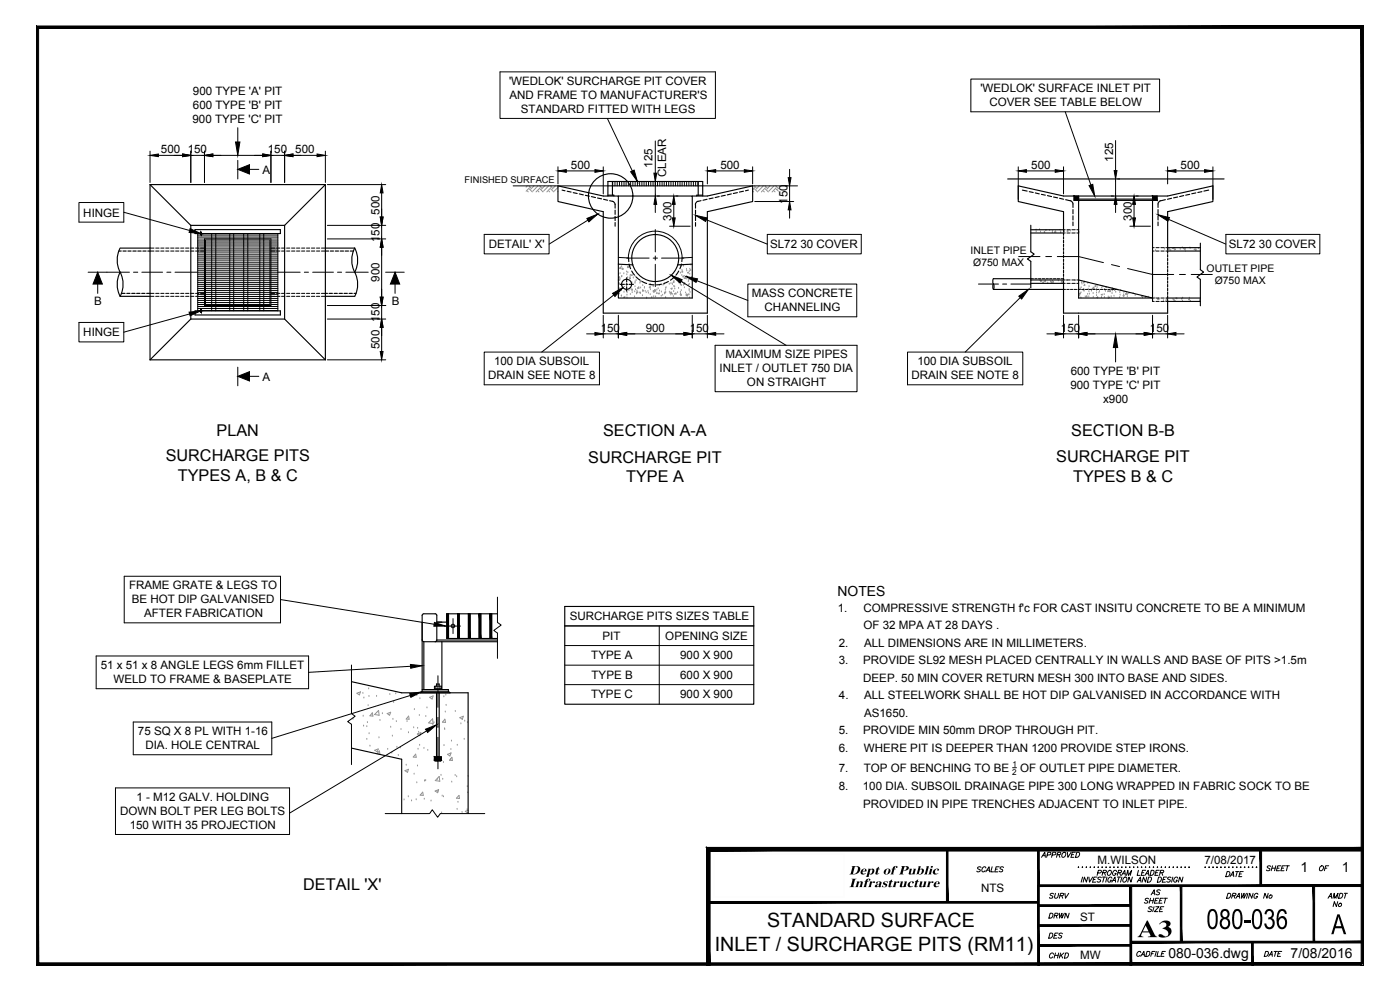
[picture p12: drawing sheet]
<svg xmlns="http://www.w3.org/2000/svg" width="420mm" height="297mm" viewBox="0 0 420 297" stroke-linecap="round" stroke-linejoin="round" font-family="sans-serif">
<defs><g id="words">
<g font-size="9.3">
<text x="362.1" y="278.7">080-036</text>
<text x="399.5" y="280.3">A</text>
</g>
<text font-size="8.9" x="341.2" y="281.2">A3</text>
<g font-size="5.9">
<text x="230.2" y="278.1">STANDARD SURFACE</text>
<text x="214.5" y="285.3">INLET / SURCHARGE PITS (RM11)</text>
</g>
<g font-size="4.9">
<text x="65" y="130.8">PLAN</text>
<text x="181" y="130.8">SECTION A-A</text>
<text x="321.5" y="130.8">SECTION B-B</text>
<text x="49.7" y="138.4">SURCHARGE PITS</text>
<text x="176.6" y="138.8">SURCHARGE PIT</text>
<text x="317" y="138.7">SURCHARGE PIT</text>
<text x="53.4" y="144.3">TYPES A, B &amp; C</text>
<text x="187.9" y="144.6">TYPE A</text>
<text x="322.1" y="144.6">TYPES B &amp; C</text>
<text x="91" y="267.1">DETAIL 'X'</text>
<text x="344.7" y="269.9">AS</text>
<text x="399.3" y="273.4">No</text>
</g>
<g font-size="4.8">
<text x="254.8" y="262.4">Dept of Public</text>
<text x="254.8" y="266.2">Infrastructure</text>
</g>
<g font-size="4.4">
<text x="292.1" y="262.8">SCALES</text>
<text x="328.4" y="263.9">PROGRAM LEADER</text>
<text x="379.2" y="262.5">SHEET OF</text>
<text x="366.9" y="264.2">DATE</text>
<text x="314" y="270.6">SURV</text>
<text x="343.6" y="274.8">SIZE</text>
<text x="367.2" y="270.6">DRAWING No</text>
<text x="314" y="276.6">DRWN</text>
<text x="314" y="282.6">DES</text>
<text x="314" y="288.6">CHKD</text>
<text x="378.5" y="288.2">DATE</text>
</g>
<g font-size="4.2">
<text x="251.4" y="178.8">NOTES</text>
<text x="390.3" y="261.7">1</text>
<text x="402.7" y="261.7">1</text>
<text x="350.6" y="287.3">080-036.dwg</text>
<text x="387.3" y="287.5">7/08/2016</text>
</g>
<g font-size="3.5">
<text x="57.9" y="28.4">900 TYPE 'A' PIT</text>
<text x="152.8" y="25.5">'WEDLOK' SURCHARGE PIT COVER</text>
<text x="152.9" y="29.7">AND FRAME TO MANUFACTURER'S</text>
<text x="294.2" y="27.7">'WEDLOK' SURFACE INLET PIT</text>
<text x="57.9" y="32.6">600 TYPE 'B' PIT</text>
<text x="156.3" y="33.9">STANDARD FITTED WITH LEGS</text>
<text x="296.9" y="31.9">COVER SEE TABLE BELOW</text>
<text x="57.8" y="36.8">900 TYPE 'C' PIT</text>
<text x="48.3" y="45.9">500</text>
<text x="56.3" y="45.9">150</text>
<text x="80.4" y="45.9">150</text>
<text x="88.6" y="45.9">500</text>
<text x="78.8" y="52.2">A</text>
<text x="171.4" y="50.6">500</text>
<text x="195.8" y="50.3" transform="rotate(-90 195.8 50.3)">125</text>
<text x="200" y="53.1" transform="rotate(-90 200 53.1)">CLEAR</text>
<text x="216.2" y="50.6">500</text>
<text x="309.5" y="50.6">500</text>
<text x="334.1" y="48.5" transform="rotate(-90 334.1 48.5)">125</text>
<text x="354.3" y="50.6">500</text>
<text x="25" y="65">HINGE</text>
<text x="113.9" y="64.4" transform="rotate(-90 113.9 64.4)">500</text>
<text x="236.3" y="61.1" transform="rotate(-90 236.3 61.1)">150</text>
<text x="201.5" y="66.2" transform="rotate(-90 201.5 66.2)">300</text>
<text x="339.7" y="66.2" transform="rotate(-90 339.7 66.2)">300</text>
<text x="113.9" y="72.7" transform="rotate(-90 113.9 72.7)">150</text>
<text x="146.7" y="74.4">DETAIL' X'</text>
<text x="231.1" y="74.4">SL72 30 COVER</text>
<text x="368.8" y="74.4">SL72 30 COVER</text>
<text x="113.9" y="84.6" transform="rotate(-90 113.9 84.6)">900</text>
<text x="225.7" y="89.2">MASS CONCRETE</text>
<text x="28.3" y="91.5">B</text>
<text x="117.6" y="91.5">B</text>
<text x="229.5" y="93.4">CHANNELING</text>
<text x="25" y="100.8">HINGE</text>
<text x="113.9" y="96.7" transform="rotate(-90 113.9 96.7)">150</text>
<text x="180.3" y="99.5">150</text>
<text x="193.8" y="99.5">900</text>
<text x="207" y="99.5">150</text>
<text x="318.4" y="99.5">150</text>
<text x="345.1" y="99.5">150</text>
<text x="113.9" y="104.7" transform="rotate(-90 113.9 104.7)">500</text>
<text x="217.7" y="107.5">MAXIMUM SIZE PIPES</text>
<text x="146.5" y="113.8">DRAIN SEE NOTE 8</text>
<text x="148.3" y="109.6">100 DIA SUBSOIL</text>
<text x="216" y="111.7">INLET / OUTLET 750 DIA</text>
<text x="273.5" y="113.8">DRAIN SEE NOTE 8</text>
<text x="275.3" y="109.6">100 DIA SUBSOIL</text>
<text x="321.3" y="112.5">600 TYPE 'B' PIT</text>
<text x="78.8" y="114.3">A</text>
<text x="224.2" y="115.9">ON STRAIGHT</text>
<text x="321.3" y="116.7">900 TYPE 'C' PIT</text>
<text x="331.1" y="120.9">x900</text>
<text x="38.7" y="176.8">FRAME GRATE &amp; LEGS TO</text>
<text x="39.5" y="181">BE HOT DIP GALVANISED</text>
<text x="43.3" y="185.2">AFTER FABRICATION</text>
<text x="251.4" y="183.5">1.</text>
<text x="259.2" y="183.5">COMPRESSIVE STRENGTH f'c FOR CAST INSITU CONCRETE TO BE A MINIMUM</text>
<text x="171" y="186">SURCHARGE PITS SIZES TABLE</text>
<text x="180.8" y="191.9">PIT</text>
<text x="199.7" y="191.9">OPENING SIZE</text>
<text x="259.2" y="188.8">OF 32 MPA AT 28 DAYS .</text>
<text x="177.4" y="197.8">TYPE A</text>
<text x="204.1" y="197.8">900 X 900</text>
<text x="251.7" y="194">2.</text>
<text x="259.3" y="194">ALL DIMENSIONS ARE IN MILLIMETERS.</text>
<text x="30.2" y="200.8">51 x 51 x 8 ANGLE LEGS 6mm FILLET</text>
<text x="177.5" y="203.6">TYPE B</text>
<text x="204.1" y="203.6">600 X 900</text>
<text x="251.7" y="199.3">3.</text>
<text x="259.1" y="199.3">PROVIDE SL92 MESH PLACED CENTRALLY IN WALLS AND BASE OF PITS &gt;1.5m</text>
<text x="34.1" y="205">WELD TO FRAME &amp; BASEPLATE</text>
<text x="177.4" y="209.5">TYPE C</text>
<text x="204.1" y="209.5">900 X 900</text>
<text x="251.8" y="209.8">4.</text>
<text x="259.1" y="204.5">DEEP. 50 MIN COVER RETURN MESH 300 INTO BASE AND SIDES.</text>
<text x="259.3" y="209.8">ALL STEELWORK SHALL BE HOT DIP GALVANISED IN ACCORDANCE WITH</text>
<text x="259.3" y="215">AS1650.</text>
<text x="41.4" y="220.6">75 SQ X 8 PL WITH 1-16</text>
<text x="251.7" y="220.3">5.</text>
<text x="259.1" y="220.3">PROVIDE MIN 50mm DROP THROUGH PIT.</text>
<text x="43.6" y="224.8">DIA. HOLE CENTRAL</text>
<text x="251.7" y="225.6">6.</text>
<text x="259.3" y="225.6">WHERE PIT IS DEEPER THAN 1200 PROVIDE STEP IRONS.</text>
<text x="251.7" y="231.6">7.</text>
<text x="259.2" y="231.6">TOP OF BENCHING TO BE</text>
<text x="306.1" y="231.6">OF OUTLET PIPE DIAMETER.</text>
<text x="251.7" y="237.2">8.</text>
<text x="258.9" y="237.2">100 DIA. SUBSOIL DRAINAGE PIPE 300 LONG WRAPPED IN FABRIC SOCK TO BE</text>
<text x="36.1" y="244.5">DOWN BOLT PER LEG BOLTS</text>
<text x="40.9" y="240.3">1 - M12 GALV. HOLDING</text>
<text x="259.1" y="242.5">PROVIDED IN PIPE TRENCHES ADJACENT TO INLET PIPE.</text>
<text x="38.9" y="248.7">150 WITH 35 PROJECTION</text>
<text x="329.4" y="259.1">M.WILSON</text>
<text x="361.5" y="259.1">7/08/2017</text>
<text x="294.5" y="267.6">NTS</text>
<text x="324.2" y="276.2">ST</text>
<text x="324.1" y="287.9">MW</text>
</g>
<g font-size="3.1">
<text x="291.3" y="76.1">INLET PIPE</text>
<text x="292.1" y="79.9">Ø750 MAX</text>
<text x="362.1" y="81.5">OUTLET PIPE</text>
<text x="364.6" y="85.4">Ø750 MAX</text>
</g>
<text font-size="2.8" x="139.4" y="54.8">FINISHED SURFACE</text>
<text font-size="2.6" x="322.8" y="261.4">.............................</text>
<g font-size="2.4">
<text x="303.8" y="232.4">2</text>
<text x="303.9" y="230.1">1</text>
</g>
</g></defs>
<!-- layer: HATCH -->
<g fill="none" stroke="#929292" stroke-width=".3">
<path d="M158.2 55.8l-.3 .3M158.3 57.3l.2 .3M158.7 55.8l.6 .5M158.9 56.3l-1 1.1M158.9 56.7l.9 .9M160.3 55.8l-1 .9M161.4 55.8l-1.5 1.5M161.5 57.3l.2 .3M162 55.8l.5 .5M162.1 56.3l-1.2 1.3M162.1 56.7l.9 .9M163.5 55.8l-1 .9"/>
<path d="M164.7 55.8l-1.6 1.5M164.7 57.3l.3 .3M165.2 55.8l.5 .5M165.3 56.3l-1.2 1.3M165.3 56.7l.9 .9M166.7 55.8l-1 .9M167.5 57.5l-.2 .1M167.5 56.2l-1.1 1.1M225.9 57.3l.3 .3M226.4 55.8l.5 .5M226.5 56.3l-.6 .7M226.5 56.7l.9 .9"/>
<path d="M227.9 55.8l-1 .9M229.1 55.8l-1.6 1.5M229.1 57.3l.3 .3M229.6 55.8l.6 .5M229.7 56.3l-1.2 1.3M229.7 56.7l.9 .9M231.1 55.8l-.9 .9M232.3 55.8l-1.6 1.5M232.4 57.3l.2 .3M232.8 55.8l.6 .5M232.9 56.3l-1.2 1.3M232.9 56.7l.7 .7"/>
<path d="M233.6 56.5l-.2 .2M185.6 79.3h.1M188.5 79.9l-.2 .3h.3l-.1-.3M204.5 79.9h.1M204.7 79.6h.1M205.1 79.9h.1M207.3 79.5h.1M310.9 69h.1M311 69.6h.1M311.8 68.9h.2M312 68.9h.1M312.3 69.6h.1"/>
<path d="M313.4 69.7h.1M313.5 69.7h.1M313.8 68.9l.1 .2 .1-.2M314.9 69.1h.1M315.8 69.4h.1M315.8 69.8h.1M316.8 69.3l.1 .4h-.4zM318.2 69.1h.1M318.3 69.9h.1M318.3 69.7h.1M319.5 69.5h.1M320.2 69.3l.3-.1-.1 .3z"/>
<path d="M321.2 69.3h.1M346.8 75.2h.1M349.4 74.8h.1M350.5 75.2h.1M350.8 74.5l.1 .5-.4-.1zM351.4 75.2h.1M351.9 74.4l.3-.1-.1 .3zM352.3 74.3l-.1 .2h.3l-.1-.2M352.5 75h.1M352.8 74.9h.1M354.2 74.8h.1M354.8 74.4h.1"/>
<path d="M355.2 74.6h.1M355.7 74.5v.3h-.3zM355.7 75.3h.1M357.1 74.4h.1M357.2 74.5h.1M358.4 74.8l.3-.1-.1 .2zM358.9 74.8l.1 .3-.3-.1zM359.7 74.6h.1M185.6 84l.3-.1-.1 .3zM185.6 85.1h.1M185.7 82.4h.1M185.9 88.2h.1"/>
<path d="M185.9 83v.3h-.2zM185.9 80.5l.4-.3v.4zM185.9 86.7h.1M186 85.1h.1M186 83.6h.1M186 84h.1M186.1 82.1h.1M186.1 80.6h.1M186.3 87.1h.1M186.5 88.8h.1M186.5 83.1h.1M186.5 87.2h.1"/>
<path d="M186.5 86.5v.3l-.2-.1zM186.5 80h.1M186.6 85.6v.1M186.6 82.9h.1M186.7 80.6h.1M186.7 80.7l.3-.1-.1 .3zM187.2 89.2l.3-.2-.1 .3zM187.2 82.1h.1M187.3 87.7h.1M187.6 87h.1M188.1 87.3h.1M188.1 81.6h.1"/>
<path d="M188.1 82.4h.1M188.2 89.4h.1M188.2 88.6h.1M188.2 87.9h.1M188.4 83.3h.1M188.4 81.8h.1M188.4 80.4h.1M188.5 80.3h.1M188.8 87.2h.1M188.9 83.6h.1M189 80.1h.1M189.1 83h.1"/>
<path d="M189.1 83.3l.1 .3h-.3zM189.2 88.4h.1M189.2 82.6h.1M189.4 86.8h.1M189.4 82.6l.3-.2-.1 .3zM189.6 84.9h.1M189.7 87.8h.1M189.8 86.8v.3l-.2-.1zM190.1 83.4h.1M190.4 89.1h.1M190.5 87.6h.1M190.6 86h.1"/>
<path d="M190.6 85h.1M190.6 84.6h.1M190.7 83h.1M190.7 86.9h.1M190.9 84.2h.1M191 87.7l.3-.1-.1 .3zM191 88.2h.1M191.2 87.3h.1M191.3 86.5l.4-.4 .1 .4zM191.8 87.9h.1M192.1 85h.1M192.1 87.9h.1"/>
<path d="M192.2 88.1h.1M192.3 86.4h.1M192.4 84.3l-.3 .1 .2 .2 .1-.3M192.8 88.7h.1M192.9 87.2h.1M192.9 85.7h.1M193 87.1l.1 .2h-.3zM193.4 86.5h.1M193.4 86.2h.1M193.6 87.4h.1M193.9 87.8h.1M194 89.4h.1"/>
<path d="M194.5 87.4h.1M194.6 88h.1M195.1 86h.1M195.1 88.4h.1M195.1 86.1l-.3 .1 .3 .2v-.3M195.2 86.9h.1M195.3 85.4h.1M195.6 89.3h.1M196 86h.1M196 87.5h.1M196.2 89h.1M196.2 87.2l.4-.4v.5z"/>
<path d="M196.3 87.3l.1 .3h-.3zM196.8 89.1h.1M196.8 87.4h.1M197 88.1h.1M197.1 87h.1M197.4 88.1h.1M197.5 86.6h.1M197.6 88.1l.3-.2-.1 .3zM197.9 87.3h.1M198 85.7h.1M198.4 88.9h.1M198.5 87.6h.1"/>
<path d="M198.7 85.5h.1M198.9 88.6h.1M199.1 85.5h.1M199.4 85.3h.1M199.4 88.2h.1M199.6 87.6v.3h-.2zM199.7 87.1h.1M199.8 89.3h.1M199.8 86.5h.1M199.8 87.8h.1M199.9 86.3h.1M200.9 85.3h.1"/>
<path d="M200.9 87.7h.1M201.1 87.9l.3-.3 .1 .4zM201.3 88.5h.1M201.4 85.1h.1M201.4 86.6l.3-.1-.1 .3zM201.5 88.2h.1M201.8 85.4h.1M201.9 88.3h.1M202 83.5h.1M202.1 89h.1M202.2 87.5h.1M202.2 86h.1"/>
<path d="M202.2 84.5l.1 .3-.3-.1zM202.3 84.4h.1M202.5 86.1h.1M202.5 88.3h.1M202.5 86.7h.1M202.5 83.3l.3-.1-.1 .3zM202.7 83.1h.1M202.8 87.9l.1 .3h-.3zM203.4 87.8h.1M203.7 83.7h.1M203.7 86.5h.1M203.7 84.9h.1"/>
<path d="M204 84.6h.1M204.1 88.4l.3-.1-.1 .3zM204.2 87.7h.1M204.2 81.9h.1M204.2 85.5h.1M204.2 88.1h.1M204.3 88.4h.1M204.4 88.7h.1M204.5 87.2h.1M204.5 85.7h.1M204.5 84.1h.1M204.6 82.6h.1"/>
<path d="M204.7 81.1h.1M204.8 81.3l.1 .3h-.3zM204.9 84.8h.1M204.9 83.1h.1M205.1 85.6h.1M205.1 83.2h.1M205.2 85.1l.3-.1-.1 .3zM205.4 86.3h.1M205.5 84.8v.3l-.2-.1zM205.7 83.2v.4l-.4-.1zM205.8 87.9h.1M206 80.8h.1"/>
<path d="M206.1 82.9h.1M206.1 83.7h.1M206.1 81.3h.1M206.1 88.2v.2h-.2zM206.3 88.3v.5l-.4-.1zM206.3 81.8l.3-.1-.1 .3zM206.6 84.5h.1M206.7 84.2h.1M206.7 85.6h.1M206.7 88.5h.1M206.7 88.4h.1M206.8 87.2h.1"/>
<path d="M206.8 86.8h.1M206.9 81.5h.1M206.9 85.3h.1M206.9 83.8h.1M207 89.4h.1M207 82.3h.1M207 80.8h.1M207.1 87.7h.1M207.2 81.2h.1M207.5 83.2h.1M309.4 84.3h.1M312 84h.2"/>
<path d="M312.5 84.5h-.3l.2-.3 .1 .3M313 84.9h.1M313.2 84.9h.1M313.4 84.4l.4-.3v.4h-.4M314.4 84.9h.1M315.3 84.6h.1M315.7 84.5l.1 .3-.3-.1zM315.8 84.4h.1M316.2 84.7h.1M317.6 84.3h.1M318.4 85l.2-.1v.1M318.5 84.3l.3-.1v.3z"/>
<path d="M318.8 85l.2-.2 .1 .2M319.1 84.3h.1M320.2 84.2h.1M320.2 84.1h.1M322.6 84.2h.1M323.8 88.8h.1M324 88l.3-.1-.1 .3zM324 88.6h.1M324.2 86.6h.1M324.4 89.4h.1M324.4 87.9h.1M324.5 86.3h.1"/>
<path d="M324.6 84.9h.1M324.7 85.2h.1M325.1 87.3h.1M325.2 86.8h.1M325.4 87.3h.1M325.4 84.6l-.1 .3-.2-.2 .3-.1M325.5 84.6h.1M325.5 85.3l.1 .3h-.3zM325.7 89.1h.1M326.2 88.7v.3h-.2zM326.4 88.3h.1M326.5 85h.1"/>
<path d="M326.6 86.8h.1M326.8 89h.1M326.8 87.5h.1M326.8 86h.1M326.9 88.2h.1M327.6 87.3h.1M327.8 86.5l.3-.1-.1 .3zM328 86.9h.1M328.1 88.1h.1M328.1 86.4h.1M328.1 89.2h.1M328.3 86.3l.1 .5-.4-.1z"/>
<path d="M328.8 85.6v.3h-.2zM329 86.8h.1M329.1 88.7h.1M329.1 87.9h.1M329.1 87.2h.1M329.2 85.7h.1M329.3 86.3h.1M329.4 89l.1 .3h-.3zM329.8 87.9h.1M330 87.5h.1M330.5 88.4l.3-.1-.1 .2zM330.6 89.3h.1"/>
<path d="M330.7 86.4h.1M331 86h.1M331.4 88.4h.1M331.5 86.9h.1M331.5 89.3h.1M331.8 87.4h.1M332 86l-.2 .2 .3-.1M332.4 87.6h.1M332.6 89.1h.1M332.6 89.4h.1M332.7 87.5h.1M333 89.4h.1"/>
<path d="M333.2 87.1v.4h-.3zM333.5 89h.1M333.7 88.1h.1M333.8 86.6h.1M333.8 87.3h.1M333.9 87.1h.1M334.3 88.9h.1M334.3 86.9l.3-.1-.1 .3zM334.4 87h.1M334.8 87.7h.1M335.5 87.1h.1M336 89.3h.1"/>
<path d="M336.1 87.8h.1M336.2 88.6h.1M336.3 87.2h.1M337.2 88.5h.1M337.3 87.8h.1M337.3 88.6v.3l-.3-.2 .4-.1M338.1 87.9v.4l-.4-.1zM338.3 89h.1M338.4 88.4h.1M338.8 88.1h.1M340.1 88.1h.1M340.7 88.7h.1"/>
<path d="M342.8 88.7l-.3 .3h.5l-.1-.3M342.9 89.4h.1M343.6 89.1l.3-.1-.1 .3zM344.6 89.2h.1M346.6 89.5h.1M347.6 90h.1M347.7 89.4l-.3 .3 .4 .1v-.4M349.2 90.2h.1M349.9 90.4h.1M350 90.1h.1M350.3 89.4l-.2 .1 .2 .1 .1-.2M350.3 90h.1"/>
<path d="M352 89.8h.1M352.2 90.1h.1M352.3 90.4l.3-.3 .1 .3M352.4 90.2h.1M353 89.5h.1M353.2 89.7h.1M354.6 89.8h.1M354.9 90.3h.1M354.9 89.5h.1M356.7 89.8l.3-.1-.1 .3zM356.9 89.5h.1M357.3 90.4h.1"/>
<path d="M360 90.2h.1M105.9 215.8h.1M107.1 208l.8 .5 .3-.9-1.1 .4M108.9 208h.1M109 214.9h.1M109.1 217.9h.1M109.2 209.4h.1M110.1 218h.1M110.3 216.8h.1M110.5 211.7h.1M110.6 206.7h.1M110.7 209h.1"/>
<path d="M111.7 213.9l.2 1-.9-.1zM113 208.9h.1M113.6 213.2l.2 1.4-1.4-.2zM114 216.2h.1M114.8 214.1h.1M116.2 214.1l1-.4-.3 .9zM117 208.4h.1M117.2 218.2h.1M117.9 215.8h.1M118.1 210.7h.1M118.8 208.2h.1M118.9 216.5h.1"/>
<path d="M120.3 218.9h.1M122.2 216.5h.1M122.6 219.9h.1M122.6 214.9l.2 .9-.9-.1zM124.1 218.4h.1M124.4 212.9h.1M125.1 208.7h.1M125.3 218.5h.1M125.6 219.7h.1M125.8 214.7h.1M126 209.6h.1M127.8 215h.1"/>
<path d="M128.1 212.4h.1M128.9 209.2l1.1-.4-.3 .9zM129.8 215.7l.2 1.4-1.4-.2zM129.9 217.6h.1M130.2 216.8h.1M131.4 218.3h.1M133.2 209.1h.1M133.4 218.7h.1M133.5 218.9h.1M133.5 215.8l.2 1-.9-.1zM133.6 213.6h.1M133.8 208.5h.1"/>
<path d="M133.9 211.6h.1M136.6 213.5h.1M138 215.3l1.1-.4-.3 .9zM138.3 217.2h.1M139.5 216.4h.1M140.3 216.8h.1M110.1 221.8h.1M110.8 220.1h.1M111 223.9h.1M112.5 225.1l1-.4-.3 .9zM113.1 226.2l.8-.9 .1 1-.6-.1M113.7 221.4h.1"/>
<path d="M116.4 224.8h.1M117.6 225.9h.1M117.8 220.9h.1M119.1 224.2h.1M119.5 226.7h.1M120.2 224.4h.1M121.5 231.2l1.1-.4-.3 .9zM121.9 229.6h.1M122.5 239.1h.1M124.3 232.3h.1M124.7 226.3l.2 .9-.9-.1zM124.9 240h.1"/>
<path d="M125.1 234.9h.1M125.3 220.2l1-.4-.3 .9zM125.3 229.8h.1M125.5 224.8h.1M125.9 223.6h.1M126.9 237.7l.1 .9h-.9zM127.2 224.6h.1M127.3 239.8h.1M127.5 234.3h.1M127.7 234.2h.1M128.4 225.1h.1M130.6 237.3l1-.4-.3 .9z"/>
<path d="M131.3 233.8h.1M131.4 237.5h.1M131.5 228.3h.1M131.8 233l.2 1.4-1.4-.2zM132.4 232.6h.1M132.7 238.9h.1M132.9 233.8h.1M133.1 228.8h.1M133.1 239.1h.1M133.3 223.7h.1M134.3 226.3l1.1-.4-.4 .9zM135.3 227.9h.1"/>
<path d="M135.3 224.9h.1M135.5 222.3h.1M135.6 234.7h.1M135.6 227.2l.2 1-.9-.1zM136.6 232.7h.1M137.1 233.1h.1M137.2 223.6h.1M137.7 238.6l.2 1-.9-.1zM139.3 221.8h.1M140.2 236h.1M140.4 237.9h.1M140.5 233h.1"/>
<path d="M121.3 240h.1M123.5 240.3h.1M129.4 240.3h.1M132.5 243.9h.1M137.2 242.8h.1M137.4 240.7h.1M138.7 243.8h.1M140.2 243h.1M140.5 243.1l-.9 .3 .8 .5 .1-.2"/>
</g>
<!-- layer: LINES -->
<g fill="none" stroke="#000" stroke-width=".34">
<path d="M45 55.4h52.6M45 55.4v52.6M45 55.4l12.3 12.2M97.6 55.4v52.6M97.6 55.4l-12.2 12.2M168.7 57l.9 .2M170.2 57.4l1.2 .2M172 57.8l1.2 .3M173.8 58.2l1.3 .3M175.7 58.6l1.2 .3M177.5 59l1.2 .3M179.3 59.4l1.2 .3"/>
<path d="M181.1 59.8l1.3 .3M182.4 55.8h28.5M182.4 58.8v-4.3h28.5v4.3M182.4 58.6h1.8v.2M183.8 54.5v4.1M185.6 58.8h22.2v30.6h-22.2v-30.6h-4.6l-13.5-3v4.7l13.5 3v30.5h31.3v-30.5l13.6-3v-4.7l-13.6 3h-4.5M209.5 54.5v4.1M210.9 58.6h-1.8v.2M212.2 59.8l-1.2 .3M214 59.4l-1.2 .3M215.8 59l-1.2 .3M217.7 58.6l-1.3 .3"/>
<path d="M219.5 58.2l-1.2 .3M221.3 57.8l-1.2 .3M223.1 57.4l-1.2 .2M224.6 57l-.9 .2M302.4 53.7h65M306.8 57l1.5 .3M308.9 57.5l1.2 .3M310.7 57.9l1.2 .3M312.5 58.3l1.2 .3M314.4 58.7l1.2 .3M316.2 59.1l1.2 .3M318 59.5l1.2 .3"/>
<path d="M319.8 59.9l1.7 .5 .5 .8M322.4 58.8v1.3h24.8v-1.3M322.4 59.7h24.8M323.7 58.8h22.2M349.7 59.9l-1.7 .5-.5 .8M351.6 59.5l-1.2 .3M353.4 59.1l-1.2 .3M355.2 58.7l-1.2 .3M357.1 58.3l-1.3 .3M358.9 57.9l-1.2 .2M360.7 57.5l-1.2 .3M362.7 57l-1.4 .3"/>
<path d="M35.7 75.3h.7M36.1 74.4a7.9 7.9 0 0 0 0 7.3M36.2 74.4h8.8M36.9 75.3h1M38.4 75.3h1M39.9 75.3h1M41.3 75.3h1.1M42.9 75.3h.9M44.4 75.3h.6M57.3 67.6h28.1M57.3 67.6v28.1M58.5 68.9h25.6v1.2h-25.6z"/>
<path d="M85.4 67.6v28.1M97.6 75.3h1M97.6 74.4h8.9M99.1 75.3h1M100.6 75.3h1M102.1 75.3h1M103.6 75.3h1M105.1 75.3h1M106.5 74.4a7.8 7.8 0 0 1 0 7.3 7.8 7.8 0 0 1 0-7.3zM183 60.2l1.4 .5 .2 1.8M184.6 63v1.3M184.6 64.9v1.3"/>
<path d="M184.6 66.8v1.1M185.6 79.3l4.3 .2M188.6 77.4l.1 1.1M188.8 79.2l.5 1.4M189.9 79.5a7 7 0 0 0 6.7 5 7 7 0 0 0 6.8-5M189.9 79.5a7 7 0 0 1 6.7-9.1 7 7 0 0 1 6.8 9.1M204.5 79.2l-.5 1.4M204.7 77.4l-.1 1.1M207.8 79.3l-4.4 .2M208.7 63v1.3M208.7 64.9v1.3M208.7 66.8v1.1"/>
<path d="M210.4 60.2l-.9 .2-.6 .3-.2 .6v1.2M309.4 67.6v7.9l1 .8-2.1 1.4 1.1 .7v8M309.4 69.9h9.8M309.4 68.9h9.8M319.2 69.5v-6l-13.6-3v-4.7l13.6 3h4.5v30.6h22.2l-22.2-5.4M319.2 69.9v.7M319.2 71v.7M319.2 72.1v.8M319.2 73.3v.7M319.2 74.4v.7M319.2 75.5v.7M319.2 76.6v.8"/>
<path d="M319.2 77.7v.8M319.2 78.8v.8M319.2 79.9v.8M322 61.2v1M322 62.9v1.2M322 64.7v1.3M322 66.6v1.1M347.5 61.2v1M347.5 62.9v1.2M347.5 64.7v1.3M347.5 66.6v1.1M350.4 74.9v-11.4l13.6-3v-4.7l-13.6 3h-4.5v31.6"/>
<path d="M350.4 75.3v.7M350.4 76.4v.7M350.4 77.5v.7M350.4 78.6v.8M350.4 79.8v.7M350.4 75.3h9.8M350.4 74.3h9.8M360.2 73v7.9l1 .7-2 1.5 1 .7v8M36.1 81.7a7.8 7.8 0 0 1 0 7.2 7.8 7.8 0 0 1 0-7.2zM36.1 88.9h8.9M36.5 88h1M38 88h1"/>
<path d="M39.5 88h1M41 88h1M42.5 88h1M44 88h1M57.3 95.7h28.1M57.3 95.7l-12.3 12.3M58.5 93.3h25.6v1.2h-25.6zM60.3 92.9v.8h.1v-.8M85.4 95.7l12.2 12.3M97.6 88h.7M98.7 88h1.1M100.3 88h.9"/>
<path d="M101.8 88h1M103.2 88h1.1M104.8 88h.9M106.2 88h.7M106.5 81.7a7.9 7.9 0 0 1 0 7.2h-8.9M186.1 85.3h1.3M187.9 85.3h.4M188.1 83.3v1.3M188.1 85.1v.5M188.1 86v1.3M188.8 85.3h1.3M189.6 81.3l.8 1.2"/>
<path d="M190.9 83.1l1.2 1M192.7 84.5l1.4 .6M194.8 85.3l1.5 .2M198.5 85.3l-1.5 .2M200.6 84.5l-1.4 .6M202.4 83.1l-1.2 1M203.7 81.3l-.8 1.2M298.1 83.6l-.2 .8 .2 .8M298.1 85.2l-.2 .8 .2 .8M298.1 86.8h21.1M298.1 83.6h11.3M298.2 85.2l.2 .8-.2 .8"/>
<path d="M309.4 85h9.8M319.2 84.4v9.6h31.2v-4.2M319.2 81.1v.7M319.2 82.2v.7M319.2 83.3v.7h-9.8M350.4 88.7v.7h9.8M350.4 80.9v.7M350.4 82v.7M350.4 83.1v.8M350.4 84.3v.7M350.4 85.4v.7M350.4 86.5v.7"/>
<path d="M350.4 87.6v.8M350.4 90.4h9.8M45 108h52.6M126.7 192l.5 .5M127.2 192.5v14.4M127.2 192.5h22.1M131.1 192l-.5 .5M131.1 186.7h3M132.6 192.5v14.4M134.6 184.2v7.4M137.4 184.2v7.4M137.8 184.2v7.4"/>
<path d="M140.6 184.2v7.4M141.1 184.2v7.4M143.8 184.2v7.4M144.3 184.2v7.4M147.1 184.2v7.4M147.6 184.2v7.4M149.3 192h-18.2l-.1-7.6-.4-.2h-3.7l-.2 .5v22.7M149.3 184.2h-15.2v7.4h15.2M105.5 204.5l15.1 3.4h19.9v36.2M126.7 207.4h7.9M126.7 206.9h7.9v.5M126.7 207.4l-.5 .5"/>
<path d="M131 207.9v19.2M131.8 207.9v19.2M134.6 207.4l.5 .5M105.5 224.5l15.1 3.3v16.3M130.3 228l.2 .2M130.4 228.1v-1h2v1M130.5 228.2h1.8M132.4 228l-.1 .2"/>
<circle cx="183.3" cy="58.8" r="6.7"/>
<circle cx="188.1" cy="85.3" r="1.5"/>
<circle cx="135.9" cy="187.8" r=".53"/>
</g>
<g fill="none" stroke="#000" stroke-width=".3">
<path d="M154 55.8h28.4M183.9 54.5v1.3M184.6 54.5v1.3M185.2 54.5v1.3M185.9 54.5v1.3M186.6 54.5v1.3M187.3 54.5v1.3M187.9 54.5v1.3M188.6 54.5v1.3M189.3 54.5v1.3M189.9 54.5v1.3M190.6 54.5v1.3"/>
<path d="M191.3 54.5v1.3M192 54.5v1.3M192.6 54.5v1.3M193.3 54.5v1.3M194 54.5v1.3M194.6 54.5v1.3M195.3 54.5v1.3M196 54.5v1.3M196.7 54.5v1.3M197.3 54.5v1.3M198 54.5v1.3M198.7 54.5v1.3"/>
<path d="M199.3 54.5v1.3M200 54.5v1.3M200.7 54.5v1.3M201.4 54.5v1.3M202 54.5v1.3M202.7 54.5v1.3M203.4 54.5v1.3M204.1 54.5v1.3M204.7 54.5v1.3M205.4 54.5v1.3M206.1 54.5v1.3M206.7 54.5v1.3"/>
<path d="M207.4 54.5v1.3M208.1 54.5v1.3M208.8 54.5v1.3M209.5 54.5v1.3M210.9 55.8h28.4M45 74.4h1.2M45 75.3h1.2M46.7 74.4h1M46.7 75.3h1M48.2 74.4h1M48.2 75.3h1M49.7 74.4h1"/>
<path d="M49.7 75.3h1M51.2 74.4h1M51.2 75.3h1M52.7 74.4h1M52.7 75.3h1M54.2 74.4h1M54.2 75.3h1M55.7 74.4h1M55.7 75.3h1M57.2 74.4h1M57.2 75.3h1M58.7 74.4h25.3"/>
<path d="M58.7 75.3h1M59.3 77.4h24.1M59.3 70.8h24.1M59.3 70.2h24.1M59.3 71.4h24.1M59.3 72h2.1M59.3 72.6h24.1M59.3 73.2h24.1M59.3 73.8h24.1M59.3 75h24.1M59.3 75.6h24.1M59.3 76.3h24.1"/>
<path d="M59.3 76.8h24.1M59.3 78h24.1M59.3 78.7h24.1M59.3 79.3h24.1M59.3 79.9h24.1M59.3 70.1v23.2M60.2 75.3h1.2M60.3 69.7h.1v.8h-.1zM61.4 71.7h19.9v20h-19.9zM61.7 72h19.3v19.4h-19.3zM63.5 70.1v23.2M64.8 70.1v23.2"/>
<path d="M68.9 70.1v23.2M70.1 70.1v23.2M73.1 70.1v23.2M74.4 70.1v23.2M78 70.1v23.2M79.1 70.1v23.2M81.3 72h2.1M81.3 75.3h1.2M83 75.3h1M83.4 70.1v23.2M84.5 74.4h1M84.5 75.3h1"/>
<path d="M86 74.4h1M86 75.3h1M87.5 74.4h1M87.5 75.3h1M89 74.4h1M89 75.3h1M90.5 74.4h1M90.5 75.3h1M92 74.4h.9M92 75.3h.9M93.5 74.4h1M93.5 75.3h1"/>
<path d="M95 74.4h1M95 75.3h1M96.5 74.4h1.1M96.5 75.3h1.1M185.6 77.2l3 .2M188.1 77.4h6.7M188.6 77.4a8.1 8.1 0 0 1 8-8 8.1 8.1 0 0 1 8.1 8M196 77.4h1.3M196.7 68.9v6.7M196.7 76.8v1.2M196.7 79.3v6.7M198.5 77.4h6.7"/>
<path d="M207.8 77.2l-3.1 .2M305.7 77h6.4M313.8 77h1.8M317.3 77h6.4l7.5 1.8M319.2 69.9h.5M319.2 68.9h.5M320.2 69.9h1M320.2 68.9h1M321.7 69.9h1M321.7 68.9h1M323.2 69.9h.5M323.2 68.9h.5"/>
<path d="M333.6 79.4l2.4 .6M345.9 75.3h.5M345.9 74.3h.5M346.9 75.3h1M346.9 74.3h1M348.4 75.3h1M348.4 74.3h1M349.9 75.3h.5M349.9 74.3h.5M32.1 81.7h6.7M40.1 81.7h1.2M42.6 81.7h6.2"/>
<path d="M45 88.9h1.2M45 88h1.2M46.7 88.9h1M46.7 88h1M48.2 88.9h1M48.2 88h1M49.7 88.9h1M49.7 88h1M50.1 81.7h1.2M51.2 88.9h1M51.2 88h1M52.5 81.7h37.6"/>
<path d="M52.7 88.9h1M52.7 88h1M54.2 88.9h1M54.2 88h1M55.7 88.9h1M55.7 88h1M57.2 88.9h1M57.2 88h1M58.7 88.9h1M58.7 88h1M59.3 80.5h24.1M59.3 81.1h24.1"/>
<path d="M59.3 82.3h24.1M59.3 82.9h24.1M59.3 83.5h24.1M59.3 84.1h24.1M59.3 84.7h24.1M59.3 85.3h24.1M59.3 85.9h24.1M59.3 86.5h24.1M59.3 87.1h24.1M59.3 87.7h24.1M59.3 88.3h24.1M59.3 89h24.1"/>
<path d="M59.3 89.5h24.1M59.3 90.1h24.1M59.3 90.8h24.1M59.3 91.4h2.1M59.3 92h24.1M59.3 92.6h24.1M59.3 93.2h24.1M60.2 88.9h1.2M60.2 88h1.2M60.3 92.9h.1M81.3 88.9h1.2M81.3 91.4h2.1"/>
<path d="M81.3 88h1.2M83 88.9h1M83 88h1M84.5 88.9h1M84.5 88h1M86 88.9h1M86 88h1M87.5 88.9h1M87.5 88h1M89 88.9h1M89 88h1M90.5 88.9h1"/>
<path d="M90.5 88h1M91.3 81.7h1.3M92 88.9h.9M92 88h.9M93.5 88.9h1M93.5 88h1M93.8 81.7h6.3M95 88.9h1M95 88h1M96.5 88.9h1.1M96.5 88h1.1M101.3 81.7h1.2"/>
<path d="M103.8 81.7h6.7M293.7 85.2h6M300.9 85.2h1.2M303.4 85.2h6M309.4 83.6h.8M310.5 83.6h.8M311.6 83.6h.8M312.8 83.6h.7M313.9 83.6h.7M315 83.6h.8M316.1 83.6h.8M317.2 83.6h.8"/>
<path d="M318.4 83.6h.8M319.2 86.8h.6M319.2 84h.5M319.2 85h.5M320.2 86.8h.7M320.2 84h1M320.2 85h1M321.3 86.8h.7M321.7 84h1M321.7 85h1M322.4 86.8h.7M323.2 84h.5"/>
<path d="M323.2 85h.5M323.5 86.8h.8M324.6 86.8h.8M325.7 86.8h.8M326.8 86.8h.8M328 86.8h.7M329.1 86.8h.7M330.2 86.8h.7M331.3 86.8h.8M332.5 86.8h.7M333.6 86.8h.7M334.7 86.8h.6"/>
<path d="M338.4 80.6l7.5 1.8h6.3M345.9 90.4h.5M345.9 89.4h.5M346.9 90.4h1M346.9 89.4h1M348.4 90.4h1M348.4 89.4h1M349.9 90.4h.5M349.9 89.4h.5M354 82.4h1.8M357.5 82.4h6.3M149.3 179.2v7.5l1.1 .9-2.2 1.6 1.1 .8v7.5"/>
<path d="M105.5 199.5v14.6l1.1 .8-2.3 1.6 1.2 .8v12.1M133.7 187.8h1.5M135.7 187.8h.5M136 185.6v1.5M136 187.6v.5M136 188.6v1.5M136.7 187.8h1.5M130.4 206.9v-1h2v1M130.4 206.6h2M130.8 205.9v.7M131 205.2v.7M131 205.2h.8"/>
<path d="M131.4 202.7v9.5M131.4 215.2v3M131.7 205.2l.1 .7M132 205.9v.7M131.4 221.2v9.5M115.6 244.1h13.3l.8-1.1 1.6 2.2 .9-1.1h13.3M361.6 260.2h.2zM362.7 260.2h.3zM363.9 260.2h.3zM365.1 260.2h.3zM375.8 260.2h.2zM377 260.2h.2z"/>
</g>
<g fill="#000" stroke="#000" stroke-width=".3">
<path d="M322.4 58.8l1.3 1.3v-1.3zM322.4 58.8l1.3 1.3h-1.3z"/>
<path d="M345.9 58.8l1.3 1.3v-1.3zM345.9 58.8l1.3 1.3h-1.3z"/>
<path d="M60.3 69.7l.1 .4v-.4zM60.3 69.7l.1 .4h-.1z"/>
<path d="M60.3 70.1l.1 .1zM60.3 70.1l.1 .1z"/>
<path d="M60.3 70.2l.1 .3zM60.3 70.2l.1 .3z"/>
<path d="M60.3 92.9l.1 .3zM60.3 92.9l.1 .3z"/>
<path d="M60.3 93.2l.1 .1zM60.3 93.2l.1 .1z"/>
<path d="M60.3 93.3l.1 .4v-.4zM60.3 93.3l.1 .4h-.1z"/>
<path d="M134.1 184.2l.5 7.4v-7.4zM134.1 184.2l.5 7.4h-.5z"/>
<path d="M137.4 184.2l.4 7.4v-7.4zM137.4 184.2l.4 7.4h-.4z"/>
<path d="M140.6 184.2l.5 7.4v-7.4zM140.6 184.2l.5 7.4h-.5z"/>
<path d="M143.8 184.2l.5 7.4v-7.4zM143.8 184.2l.5 7.4h-.5z"/>
<path d="M147.1 184.2l.5 7.4v-7.4zM147.1 184.2l.5 7.4h-.5z"/>
<path d="M130.4 228.1h1zM130.4 228.1h1z"/>
<path d="M130.5 228.2h.9zM130.5 228.2h.9z"/>
<path d="M130.4 227.1l1 1v-1zM130.4 227.1l1 1h-1z"/>
<path d="M130.4 228.1h1zM130.4 228.1h1z"/>
<path d="M130.4 228.1h1zM130.4 228.1h1z"/>
<path d="M130.4 228.1h1zM130.4 228.1h1z"/>
<path d="M130.4 228.1l1 .1zM130.4 228.1l1 .1z"/>
<path d="M131.4 228.2h1zM131.4 228.2h1z"/>
<path d="M130.4 228.2h1zM130.4 228.2h1z"/>
<path d="M131.4 228.2h1zM131.4 228.2h1z"/>
<path d="M130.5 228.2h.9zM130.5 228.2h.9z"/>
<path d="M130.5 228.2h.9zM130.5 228.2h.9z"/>
<path d="M131.4 228.2h1zM131.4 228.2h1z"/>
<path d="M131.4 228.2h1zM131.4 228.2h.9z"/>
<path d="M131.4 228.1h1zM131.4 228.1h1z"/>
<path d="M131.4 228.1l1 .1zM131.4 228.1l1 .1z"/>
<path d="M131.4 227.1l1 1v-1zM131.4 227.1l1 1h-1z"/>
<path d="M131.4 228.1h1zM131.4 228.1h1z"/>
<path d="M131.4 228.1h1zM131.4 228.1h1z"/>
<path d="M284 254.8l.5 15.9v-15.9zM284 254.8l.5 15.9h-.5z"/>
<path d="M311.4 254.8l.5 10.9v-10.9zM311.4 254.8l.5 10.9h-.5z"/>
<path d="M378.1 254.8l.5 10.9v-10.9zM378.1 254.8l.5 10.9h-.5z"/>
<path d="M213 255.3h196.2v-1zM212 254.3h197.2l-196.2 1zM212 254.3l1 35.3v-34.3zM212 254.3l1 35.3h-1z"/>
<path d="M213 255.3h196.2v-1zM212 254.3h197.2l-196.2 1zM212 254.3l1 35.3v-34.3zM212 254.3l1 35.3h-1z"/>
<path d="M212.5 270.5v.5l99.1-.5zM212.5 271l99.1-.5v.5z"/>
<path d="M311.6 265.5v.5l97.6-.5zM311.6 266l97.6-.5v.5z"/>
<path d="M311.6 271.5v.5l27.8-.5zM311.6 272l27.8-.5v.5z"/>
<path d="M311.6 277.4v.5l27.8-.5zM311.6 277.9l27.8-.5v.5z"/>
<path d="M311.4 265.7l.5 23.9v-23.9zM311.4 265.7l.5 23.9h-.5z"/>
<path d="M339.1 265.7l.5 23.9v-23.9zM339.1 265.7l.5 23.9h-.5z"/>
<path d="M354.2 265.7l.5 17v-17zM354.2 265.7l.5 17h-.5z"/>
<path d="M394.1 265.7l.4 17v-17zM394.1 265.7l.4 17h-.4z"/>
<path d="M311.6 283.4v.5l27.8-.5zM311.6 283.9l27.8-.5v.5z"/>
<path d="M339.7 282.4v.5l69.5-.5zM339.7 282.9l69.5-.5v.5z"/>
<path d="M375.6 282.7l.5 6.9v-6.9zM375.6 282.7l.5 6.9h-.5z"/>
<path d="M10.9 289.6h398.3v-.7zM10.9 289.6l.7-.7h397.6zM10.9 7.8v281.8l.7-.7zM10.9 7.8l.7 .7v280.4zM10.9 7.8l.7 .7 397.6-.7zM11.6 8.5l397.6-.7-.7 .7zM409.2 7.8l-.7 .7 .7 281.1zM408.5 8.5l.7 281.1h-.7z"/>
</g>
<!-- layer: DIMS -->
<g fill="none" stroke="#000" stroke-width=".3">
<path d="M71.4 38.3v4.3M45 45.4v9.4M47.5 46.6h7.3M57.3 45.4v9.4M57.3 46.6h4.1M61.4 45.4v9.4M63.9 46.6h15M71.4 48.1v5.6M74.9 50.8h2.8M81.3 46.6h4.1M81.3 45.4v9.4M85.4 45.4v9.4"/>
<path d="M87.9 46.6h7.3M97.6 45.4v9.4M98.2 55.4h17.6M114.5 57.9v7.2M167.5 50.1v5.1M170 51.3h8.5M181 50.1v8.1M196.7 42.3v9.7M196.7 54.5v4.3M197.3 54.5h.6M197.3 58.8h.6M202.8 58.8h.6"/>
<path d="M212.3 50.1v5.1M214.8 51.3h8.6M225.9 50.1v5.1M235.7 55.8h.6M237 50.8v2.5M237 55.8v4.7M305.6 50.1v9.7M308 51.3h8.7M319.2 50.1v8.1M333.5 58.8h.7M334.8 42.2v9M334.8 53.7v5.1"/>
<path d="M335.4 53.7h.6M340.9 58.8h.7M350.4 50.1v5.1M352.9 51.3h8.6M364 50.1v9.7M98.2 67.6h17.6M98.2 71.7h17.6M114.5 67.6v4.1M114.5 74.2v15M196.7 61.3v2.5M200.9 67.9h6.2M202.2 61.3v4.1"/>
<path d="M226.5 60.5h11.7M237 63v2.5M334.8 61.3v2.5M339.1 67.9h6.2M340.3 61.3v4.1M26.4 81.7h5.7M29.3 85.2v2.8M98.2 91.7h17.6M98.2 95.7h17.6M114.5 91.7v4M114.5 98.2v7.3M115.7 81.7h5.6"/>
<path d="M118.6 85.2v2.8M181 94.6v6.8M185.6 94.6v6.8M207.8 94.6v6.8M212.3 94.6v6.8M319.2 94.6v6.8M323.7 94.6v6.8M345.9 94.6v6.8M350.4 94.6v6.8M71.4 110.2v5.6M74.9 112.9h2.8M98.2 108h17.6"/>
<path d="M176.1 100.2h2.4M181 100.2h4.6M188.1 100.2h17.2M207.8 100.2h4.5M214.8 100.2h2.5M314.2 100.2h2.5M319.2 100.2h4.5M326.2 100.2h17.2M334.8 104.3v4.3M345.9 100.2h4.5M352.9 100.2h2.5"/>
</g>
<g fill="#000" stroke="#000" stroke-width=".3">
<path d="M45 46.6l2.5-.4v.8zM54.8 46.2l2.5 .4-2.5 .4zM61.4 46.6l2.5-.4v.8zM71.4 50.8l3.5-1.4v2.8zM70.7 42.6h1.3l-.6 4zM78.9 46.2l2.4 .4-2.4 .4zM85.4 46.6l2.5-.4v.8zM95.2 46.2l2.4 .4-2.4 .4zM114.5 55.4l.5 2.5h-.9zM167.5 51.3l2.5-.4v.8zM178.5 50.9l2.5 .4-2.5 .4zM196.2 52h.9l-.4 2.5z"/>
<path d="M212.3 51.3l2.5-.4v.8zM223.4 50.9l2.5 .4-2.5 .4zM236.5 53.3h.9l-.4 2.5zM305.6 51.3l2.4-.4v.8zM316.7 50.9l2.5 .4-2.5 .4zM334.4 51.2h.8l-.4 2.5zM350.4 51.3l2.5-.4v.8zM361.5 50.9l2.5 .4-2.5 .4zM114.1 65.1h.9l-.5 2.5zM114.5 71.7l.5 2.5h-.9zM196.7 58.8l.4 2.5h-.9zM202.2 58.8l.4 2.5h-.8z"/>
<path d="M201.8 65.4h.8l-.4 2.5zM237 60.5l.4 2.5h-.9zM334.8 58.8l.4 2.5h-.8zM340.3 58.8l.5 2.5h-.9zM339.9 65.4h.9l-.5 2.5zM29.3 81.7l1.4 3.5h-2.8zM114.1 89.2h.9l-.5 2.5zM114.5 95.7l.5 2.5h-.9zM118.6 81.7l1.4 3.5h-2.8zM178.5 99.8l2.5 .4-2.5 .4zM185.6 100.2l2.5-.4v.8zM205.3 99.8l2.5 .4-2.5 .4z"/>
<path d="M212.3 100.2l2.5-.4v.8zM316.7 99.8l2.5 .4-2.5 .4zM323.7 100.2l2.5-.4v.8zM343.4 99.8l2.5 .4-2.5 .4zM350.4 100.2l2.5-.4v.8zM71.4 112.9l3.5-1.4v2.8zM114.1 105.5h.9l-.5 2.5zM334.8 100.3l.6 4h-1.3z"/>
</g>
<!-- layer: TEXT -->
<g fill="none" stroke="#000" stroke-width=".3">
<path d="M150.1 21.6h64.6v13.9h-64.6zM182.3 35.5l7.5 15.8M291.4 23.7h56.6v9.8h-56.6zM319.7 33.5l7.7 22M23.7 60.8h13.5v5.8h-13.5zM37.2 63.7l19.7 5.4M145.3 70.3h19.5v5.9h-19.5zM176.4 66.1l-11.6 7.2M211.9 65.9l18.4 7.4M230.3 70.3h28.2v5.9h-28.2zM350.8 65.8l17.1 7.5M367.9 70.3h28.2v5.9h-28.2z"/>
<path d="M23.7 96.7h13.5v5.9h-13.5zM56.9 94.2l-19.7 5.5M184.2 88.5l-21.6 17.1M204.4 84.4l31.5 19.2M209.1 84.2l15.3 5.9M224.4 85.2h32.7v9.9h-32.7zM306.2 89.3l-16.5 16.3M145.3 105.6h34.6v9.9h-34.6zM214.6 103.6h42.6v13.9h-42.6zM272.4 105.6h34.5v9.9h-34.5zM37.3 172.9h46.9v14h-46.9zM84.2 179.9l46.1 7.4"/>
<path d="M28.9 196.8h63.7v9.8h-63.7zM123.2 199.9l-30.6 1.8M169.5 187.8h56.7zM169.5 193.7h56.7M169.5 199.6h56.7M197.9 187.8v23.5M40 216.6h41.6v9.9h-41.6zM123.1 208.7l-41.5 12.8M128 219.3l-41.1 24.7M169.5 205.4h56.7M34.7 236.4h52.2v14h-52.2zM303.9 230.3h1.1"/>
<path d="M312.6 257.2l.9-1.5 .2 1.5M312.9 256.7h.7M314.3 256.5l.9-.1 .1-.6-.8-.1-.4 1.5M315.8 256.5l.9-.1 .1-.6-.8-.1-.4 1.5M317.3 256.4h.9l.1-.6-.8-.1-.4 1.5M317.8 256.4l.3 .8M319 255.9l.3-.2a.79 .79 0 0 1 .6 1 .79 .79 0 0 1-1 .5l-.3-.6zM320.3 255.7l.2 1.5 1-1.5M321.6 256.4h.6M322.7 255.7h-.9l-.4 1.5h.9M323.2 255.7h.5a.9 .9 0 0 1 .1 1.1 .9 .9 0 0 1-1 .4zM324.9 263.2l-.4 1.5"/>
<path d="M326.5 263.2l-.5 1.5-.6-1.5-.3 1.5M326.8 263.2l.2 1.5 .9-1.5M353.5 263.5a.72 .72 0 0 0-1-.2 .72 .72 0 0 0-.3 1 .54 .54 0 0 0 .7 .4 .54 .54 0 0 0 .4-.6h-.3M355 263.2l-.3 1.5-.6-1.5-.5 1.5M342.3 286.9l1-1.4 .2 1.4M342.4 285.8a.73 .73 0 0 0-1-.2 .73 .73 0 0 0-.2 1l.2 .3 .8-.3M342.7 286.4h.7M344.2 285.5h.5a.88 .88 0 0 1 .2 1.1 .88 .88 0 0 1-1 .3zM345.6 286.1h.5M346.7 285.5h-.9l-.5 1.4M347 285.5l-.4 1.4M347.6 285.5l-.4 1.4h.9"/>
<path d="M348.6 286.1h.6M349.7 285.5h-.9l-.4 1.4h.9"/>
</g>
<g fill="#000" stroke="#000" stroke-width=".3">
<path d="M189.3 51.5l1-.5 1 3.5zM326.8 55.7l1.1-.4 .6 3.5zM57.1 68.6l3.2 1.5-3.5-.4zM176.1 65.5l3.3-1.3-2.7 2.4zM208.7 64.6l3.5 .8-.5 1zM347.5 64.4l3.5 .9-.5 1.1zM56.8 93.7l3.5-.4-3.2 1.5zM183.8 88l3.1-1.7-2.3 2.7zM201.5 82.6l3.2 1.3-.6 1zM205.9 82.9l3.4 .8-.4 1zM305.8 88.9l2.8-2.1-2 2.9zM123.2 199.4l3.5 .3-3.4 .8z"/>
<path d="M130.4 186.7l3.3 1.1-3.5 .1zM123 208.1l3.4-.5-3.1 1.6zM127.7 218.8l3.3-1.3-2.7 2.3z"/>
</g>
<path d="M169.5 182h56.7v29.3h-56.7z" fill="none" stroke="#000" stroke-width=".34"/>
<path d="M214.2 256.3h39.2v12.8h-39.2z" fill="none" stroke="#fefefe" stroke-width=".3"/>
<use href="#words"/>
</svg>
